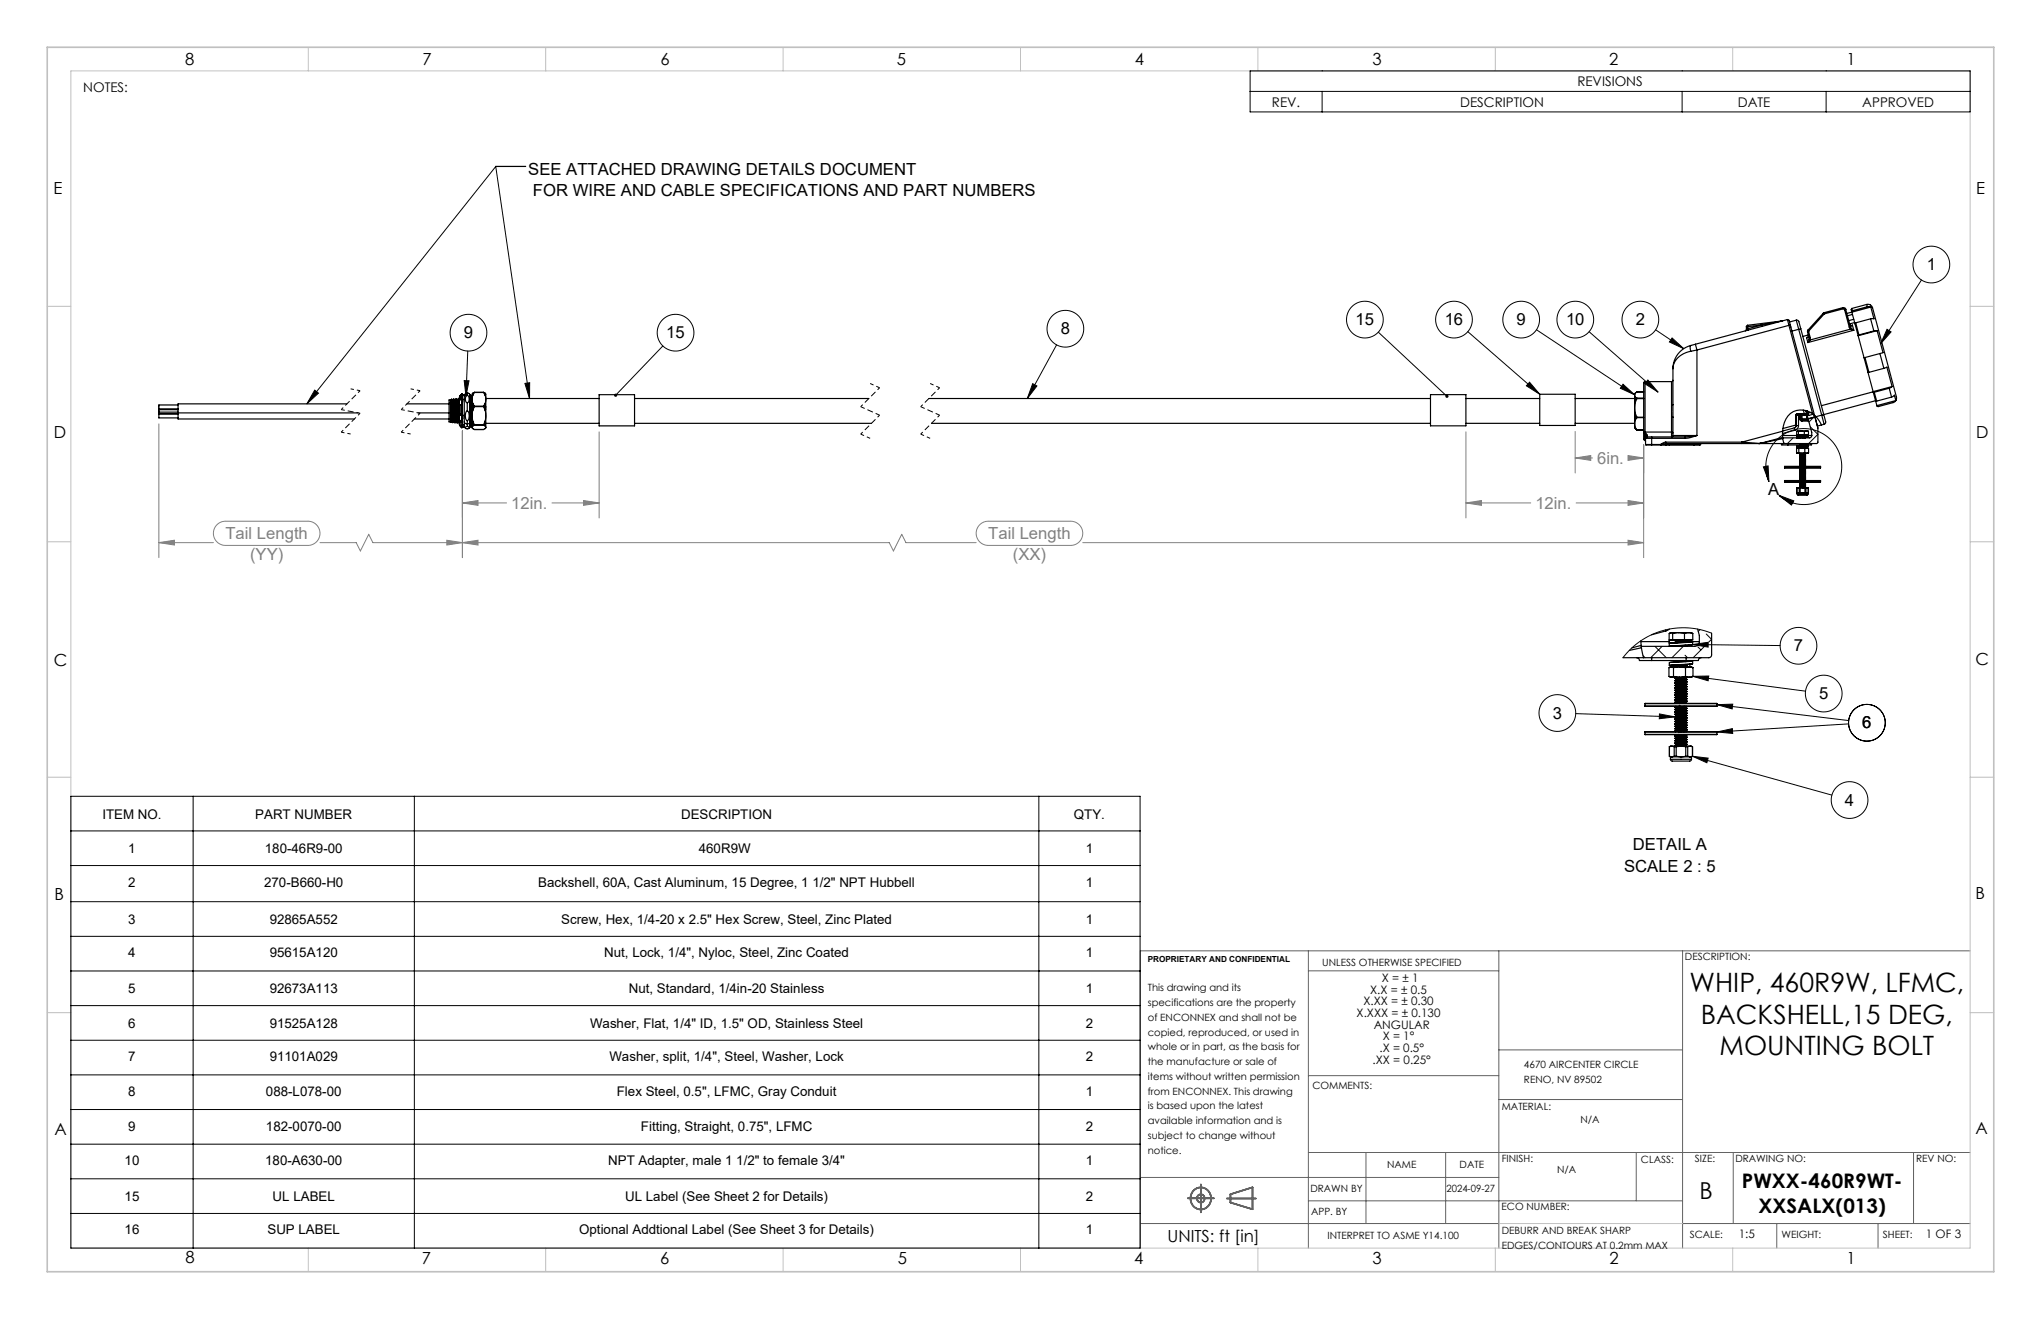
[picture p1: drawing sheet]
<svg xmlns="http://www.w3.org/2000/svg" width="432mm" height="279mm" viewBox="0 0 432 279" stroke-linecap="round" stroke-linejoin="round" font-family="sans-serif">
<defs><g id="words">
<g font-size="5.6">
<text x="357.6" y="209.9">WHIP, 460R9W, LFMC,</text>
<text x="360" y="216.6">BACKSHELL,15 DEG,</text>
<text x="364" y="223.2">MOUNTING BOLT</text>
</g>
<text font-size="4.9" x="359.8" y="253.6">B</text>
<g font-size="4.2">
<text x="368.7" y="251.3">PWXX-460R9WT-</text>
<text x="372.2" y="256.5">XXSALX(013)</text>
</g>
<g font-size="3.5">
<text x="39.2" y="13.8">8</text>
<text x="89.4" y="13.8">7</text>
<text x="139.8" y="13.8">6</text>
<text x="189.8" y="13.8">5</text>
<text x="240.2" y="13.8">4</text>
<text x="290.5" y="13.8">3</text>
<text x="340.6" y="13.8">2</text>
<text x="390.8" y="13.8">1</text>
<text x="11.3" y="41.1">E</text>
<text x="111.8" y="37">SEE ATTACHED DRAWING DETAILS DOCUMENT</text>
<text x="112.8" y="41.5">FOR WIRE AND CABLE SPECIFICATIONS AND PART NUMBERS</text>
<text x="418.3" y="41">E</text>
<text x="407.8" y="57.1">1</text>
<text x="98.2" y="71.5">9</text>
<text x="141" y="71.5">15</text>
<text x="224.5" y="70.7">8</text>
<text x="286.9" y="68.8">15</text>
<text x="305.8" y="68.8">16</text>
<text x="321" y="68.8">9</text>
<text x="331.5" y="68.8">10</text>
<text x="346.2" y="68.8">2</text>
<text x="11.4" y="92.7">D</text>
<text x="418.3" y="92.7">D</text>
<text x="374.2" y="104.6">A</text>
<text x="379.7" y="137.8">7</text>
<text x="11.4" y="140.9">C</text>
<text x="418.1" y="140.8">C</text>
<text x="385" y="147.9">5</text>
<text x="328.7" y="152">3</text>
<text x="394.2" y="154">6</text>
<text x="390.5" y="170.4">4</text>
<text x="345.6" y="179.9">DETAIL A</text>
<text x="343.8" y="184.4">SCALE 2 : 5</text>
<text x="11.5" y="190.4">B</text>
<text x="418.1" y="190.2">B</text>
<text x="418.1" y="239.8">A</text>
<text x="11.5" y="240.1">A</text>
<text x="247.1" y="262.8">UNITS: ft [in]</text>
<text x="39.2" y="267.2">8</text>
<text x="89.3" y="267.4">7</text>
<text x="139.8" y="267.4">6</text>
<text x="190" y="267.4">5</text>
<text x="240" y="267.4">4</text>
<text x="290.5" y="267.4">3</text>
<text x="340.7" y="267.4">2</text>
<text x="390.8" y="267.5">1</text>
</g>
<g font-size="3.5" fill="#808080">
<text x="338" y="98.1">6in.</text>
<text x="108.2" y="107.6">12in.</text>
<text x="325" y="107.6">12in.</text>
<text x="47.7" y="114">Tail Length</text>
<text x="209.2" y="114">Tail Length</text>
<text x="52.9" y="118.5">(YY)</text>
<text x="214.4" y="118.5">(XX)</text>
</g>
<g font-size="2.8">
<text x="17.6" y="19.4">NOTES:</text>
<text x="269.2" y="22.6">REV.</text>
<text x="309.1" y="22.6">DESCRIPTION</text>
<text x="333.9" y="18.2">REVISIONS</text>
<text x="367.8" y="22.6">DATE</text>
<text x="394.2" y="22.6">APPROVED</text>
<text x="21.7" y="173.1">ITEM NO.</text>
<text x="54" y="173.1">PART NUMBER</text>
<text x="144.2" y="173.1">DESCRIPTION</text>
<text x="227.3" y="173.1">QTY.</text>
<text x="27.2" y="180.5">1</text>
<text x="56.1" y="180.5">180-46R9-00</text>
<text x="147.9" y="180.5">460R9W</text>
<text x="229.8" y="180.5">1</text>
<text x="27.2" y="187.7">2</text>
<text x="55.9" y="187.7">270-B660-H0</text>
<text x="113.9" y="187.7">Backshell, 60A, Cast Aluminum, 15 Degree, 1 1/2&quot; NPT Hubbell</text>
<text x="229.8" y="187.7">1</text>
<text x="27.2" y="195.4">3</text>
<text x="57.1" y="195.4">92865A552</text>
<text x="118.8" y="195.4">Screw, Hex, 1/4-20 x 2.5&quot; Hex Screw, Steel, Zinc Plated</text>
<text x="229.8" y="195.4">1</text>
<text x="27.2" y="202.5">4</text>
<text x="57.1" y="202.5">95615A120</text>
<text x="127.9" y="202.5">Nut, Lock, 1/4&quot;, Nyloc, Steel, Zinc Coated</text>
<text x="229.8" y="202.5">1</text>
<text x="27.2" y="210.1">5</text>
<text x="57.1" y="210.1">92673A113</text>
<text x="133.1" y="210.1">Nut, Standard, 1/4in-20 Stainless</text>
<text x="229.8" y="210.1">1</text>
<text x="27.2" y="217.4">6</text>
<text x="57.1" y="217.4">91525A128</text>
<text x="124.9" y="217.4">Washer, Flat, 1/4&quot; ID, 1.5&quot; OD, Stainless Steel</text>
<text x="229.8" y="217.4">2</text>
<text x="27.2" y="224.5">7</text>
<text x="57.1" y="224.5">91101A029</text>
<text x="129" y="224.5">Washer, split, 1/4&quot;, Steel, Washer, Lock</text>
<text x="229.8" y="224.5">2</text>
<text x="27.2" y="231.8">8</text>
<text x="56.3" y="231.8">088-L078-00</text>
<text x="130.6" y="231.8">Flex Steel, 0.5&quot;, LFMC, Gray Conduit</text>
<text x="229.8" y="231.8">1</text>
<text x="27.2" y="239.1">9</text>
<text x="56.3" y="239.1">182-0070-00</text>
<text x="135.7" y="239.1">Fitting, Straight, 0.75&quot;, LFMC</text>
<text x="229.8" y="239.1">2</text>
<text x="26.4" y="246.5">10</text>
<text x="56.1" y="246.5">180-A630-00</text>
<text x="128.7" y="246.5">NPT Adapter, male 1 1/2&quot; to female 3/4&quot;</text>
<text x="229.8" y="246.5">1</text>
<text x="26.4" y="254">15</text>
<text x="57.7" y="254">UL LABEL</text>
<text x="132.3" y="254">UL Label (See Sheet 2 for Details)</text>
<text x="229.8" y="254">2</text>
<text x="26.4" y="261.1">16</text>
<text x="56.6" y="261.1">SUP LABEL</text>
<text x="122.6" y="261.1">Optional Addtional Label (See Sheet 3 for Details)</text>
<text x="229.8" y="261.1">1</text>
</g>
<g font-size="2.5">
<text x="292.5" y="207.7">X = ± 1</text>
<text x="287.1" y="215.1">X.XXX = ± 0.130</text>
<text x="288.6" y="212.6">X.XX = ± 0.30</text>
<text x="290" y="210.2">X.X = ± 0.5</text>
<text x="290.8" y="217.6">ANGULAR</text>
<text x="292.7" y="220.1">X = 1°</text>
<text x="290.5" y="225">.XX = 0.25°</text>
<text x="292" y="222.5">.X = 0.5°</text>
<text x="368" y="261.9">1:5</text>
<text x="407.6" y="261.9">1 OF 3</text>
</g>
<g font-size="2.1">
<text x="356.6" y="203.1">DESCRIPTION:</text>
<text x="242.9" y="209.7">This drawing and its</text>
<text x="279.9" y="204.3">UNLESS OTHERWISE SPECIFIED</text>
<text x="242.9" y="212.8">specifications are the property</text>
<text x="242.9" y="215.9">of ENCONNEX and shall not be</text>
<text x="242.9" y="219.1">copied, reproduced, or used in</text>
<text x="242.9" y="222.2">whole or in part, as the basis for</text>
<text x="242.9" y="225.3">the manufacture or sale of</text>
<text x="322.6" y="226">4670 AIRCENTER CIRCLE</text>
<text x="242.9" y="228.4">items without written permission</text>
<text x="242.9" y="231.5">from ENCONNEX. This drawing</text>
<text x="277.8" y="230.4">COMMENTS:</text>
<text x="322.6" y="229.1">RENO, NV 89502</text>
<text x="242.9" y="234.6">is based upon the latest</text>
<text x="242.9" y="237.8">available information and is</text>
<text x="317.9" y="234.8">MATERIAL:</text>
<text x="334.5" y="237.5">N/A</text>
<text x="242.9" y="240.9">subject to change without</text>
<text x="242.9" y="244">notice.</text>
<text x="317.9" y="245.8">FINISH:</text>
<text x="358.8" y="245.8">SIZE:</text>
<text x="367.3" y="245.8">DRAWING NO:</text>
<text x="405.6" y="245.8">REV NO:</text>
<text x="293.6" y="247.1">NAME</text>
<text x="308.9" y="247.1">DATE</text>
<text x="329.6" y="248.2">N/A</text>
<text x="347.3" y="246.1">CLASS:</text>
<text x="277.3" y="252.2">DRAWN BY</text>
<text x="277.5" y="257.1">APP. BY</text>
<text x="306.2" y="252.2">2024-09-27</text>
<text x="317.8" y="256">ECO NUMBER:</text>
<text x="281" y="262.1">INTERPRET TO ASME Y14.100</text>
<text x="317.9" y="261.1">DEBURR AND BREAK SHARP</text>
<text x="357.6" y="261.9">SCALE:</text>
<text x="377.1" y="261.9">WEIGHT:</text>
<text x="398.5" y="261.9">SHEET:</text>
<text x="317.9" y="264.2">EDGES/CONTOURS AT 0.2mm MAX</text>
</g>
<text font-size="1.8" x="242.9" y="203.6">PROPRIETARY AND CONFIDENTIAL</text>
</g></defs>
<g fill="none" stroke="#606060" stroke-width=".35">
<path d="M251.4 253.5h5.5M252.7 251.8a2.28 2.28 0 0 1 3.4 .5 2.28 2.28 0 0 1-1 3.3 2.29 2.29 0 0 1-2.8-.9 2.29 2.29 0 0 1 .4-2.9zM254.2 250.5v5.9M259.7 253.5h6.1M260.4 252.6l4.7-1.4v4.6l-4.7-1.4z"/>
<circle cx="254.1" cy="253.5" r=".84"/>
</g>
<g fill="none" stroke="#606060" stroke-width=".21">
<path d="M276.9 201.1v62.9M276.9 205.4h40.3M317.2 201.1v62.9M356.1 201.1v62.9M417 201.1h-175.6v62.9M276.9 227.5h40.3M317.2 222.1h38.9M317.2 232.6h38.9M241.4 258.8h75.8M241.4 249.1h75.8M276.9 243.8h140.1M276.9 254h79.2"/>
<path d="M289.1 243.8v15M306 243.8v15M346.3 243.8v10.2M356.1 258.8h60.9M366.9 243.8v15M376.1 258.8v5.2M397.5 258.8v5.2M405 243.8v15"/>
</g>
<g fill="none" stroke="#c0c0c0" stroke-width=".21">
<path d="M15 15h402v249h-402zM65.3 10v5M115.5 10v5M165.7 10v5M216 10v5M266.3 10v5M316.5 10v5M366.8 10v5M10 64.8h5M417 64.8h5M10 114.6h5M417 114.6h5"/>
<path d="M10 164.4h5M417 164.4h5M10 214.2h5M417 214.2h5M317.2 258.8h38.9M65.3 264v5M115.5 264v5M165.7 264v5M216 264v5M266.3 264v5M316.5 264v5M366.8 264v5"/>
</g>
<path d="M10 10h412v259h-412z" fill="none" stroke="#c0c0c0" stroke-width=".35"/>
<g fill="none" stroke="#000" stroke-width=".21">
<path d="M264.6 15h152.4v8.7h-152.4zM264.6 19.3h152.4M279.8 19.3v4.4M356 19.3v4.4M386.5 19.3v4.4M111.3 35.2h-6.4l-39.9 50.2M111.3 35.2h-6.4l7.2 49.1M406.7 59.2l-8.6 13.5M99 74.3l-.4 9.5M140.3 73.2l-10 10.4M223.6 72.9l-6.2 11.4M291.7 70.3l14.6 13.5"/>
<path d="M310.7 70.2l15.2 13.2M325.2 69.8l20.8 13.7M336.4 70.2l14.5 12.7M350.4 69.8l6 3.9M353.9 71.5l2.5 2.2-3-1.4zM399.4 69.7l.9 .5-2.2 2.5zM66.6 82.5l.8 .7-2.4 2.2zM98.3 80.5h1l-.7 3.3zM111.1 81.1l1-.1v3.3zM218.6 81.2l.9 .4-2.1 2.7zM323.7 80.8l2.2 2.6-2.8-1.8zM343.5 81.3l2.5 2.2-3-1.4z"/>
<path d="M348.8 80.4l2.1 2.5-2.8-1.8zM373.2 98.8l1-.3 .2 3.4zM377.5 93.6l.2 .2M379.5 92.6l-1.2 1.2M383.2 90.3l1.6 1.6-2 1.9M383.8 88.3l-.9 1M384.2 88h-.1M374.4 101.9a8 8 0 0 1 7.1-11.2 8 8 0 0 1 7.9 10.7 8 8 0 0 1-12.9 3.4M376.5 104.8l3.2 1.1-.5 .9zM347.8 138.7l.4 .4M350.3 136.7l2.4 2.4M351.8 136.7l-2.4 2.4"/>
<path d="M356.3 136.7l-2.4 2.4M356.7 138.6l.5 .5M358.2 136.3l3.4-.4-.1 1zM358.2 136.3l18.6 .3M359.4 136.8l.6 .7M359.8 133.2l-.3 .4M360.7 136.8l-2.3 2.3M361.1 134.1l1.2 1.1M362.3 133.9l-2.5-.7-2.6-.4-2.6 .1-2.6 .5-2.4 .9-2.3 1.2-2 1.7-1.8 1.9M362.3 135.2l-.6 .6M333.5 150.9l21 .7M351.2 151l3.3 .6-3.3 .4z"/>
<path d="M358.2 160l3.3 .4-.2 .9zM358.2 160l29.5 8.2M358.3 143.1l3.4-.1-.2 1zM358.3 143.1l23.9 3.1M363.4 149.1l3.4-.2-.2 1.1zM363.4 154.8l3.3-.7v1zM363.4 149.1l27.9 3.3M391.3 153.1l-27.9 1.7M15 168.4h226.3v95.6h-226.3zM15 175.8h226.3M40.9 168.4v95.6M87.7 168.4v95.6"/>
<path d="M219.9 168.4v95.6M15 183.1h226.3M15 190.7h226.3M15 198.1h226.3M15 205.4h226.3M15 212.7h226.3M15 220h226.3M15 227.4h226.3M15 234.7h226.3M15 242h226.3M15 249.3h226.3M15 256.7h226.3"/>
<circle cx="408.8" cy="56" r="3.9"/>
<circle cx="99.2" cy="70.4" r="3.9"/>
<circle cx="143" cy="70.4" r="3.9"/>
<circle cx="225.5" cy="69.5" r="3.9"/>
<circle cx="288.9" cy="67.6" r="3.9"/>
<circle cx="307.8" cy="67.6" r="3.9"/>
<circle cx="322" cy="67.6" r="3.9"/>
<circle cx="333.4" cy="67.6" r="3.9"/>
<circle cx="347.2" cy="67.6" r="3.9"/>
<circle cx="380.7" cy="136.6" r="3.9"/>
<circle cx="329.6" cy="150.8" r="3.9"/>
<circle cx="386" cy="146.7" r="3.9"/>
<circle cx="395.2" cy="152.9" r="3.9"/>
<circle cx="391.5" cy="169.2" r="3.9"/>
</g>
<g fill="none" stroke="#000" stroke-width=".25">
<path d="M354.1 78v7.6M357.9 74.3a4.2 4.2 0 0 0-3.8 3.7M357.9 73.1l-.2 .4 .2 .8M357.9 73.1a5.1 5.1 0 0 0-3.8 4.9M358.8 72.8l-.9 .3M358.8 72.8l.4 1.2M359.2 74l-1.3 .3M359.2 74v18.1M369.6 69.7l-.2 .3M369.6 69.1h.3M369.6 69.1v.6M369.9 68.8v.3"/>
<path d="M369.9 68.8l-.3 .3M369.9 69.5l-.3 .2M369.9 69.5l.1 .3M369.9 69.1v.4M373 68.7l.1 .3M373 68.7l-3.1 .8M373 68.7l-3.1 .4M377.3 67.9l-4.3 .8M377.3 67.9h.1M377.3 67.9l-7.4 .9M378.3 67.6l.4 1.2M378.3 67.6l.4 .2 .2 .9"/>
<path d="M378.3 67.6l-19.5 5.2M378.7 68.8l5 18.7M378.7 68.8l-19.5 5.2M378.9 68.7l-.2 .1M378.9 68.7l.4 1.3M379.3 70l5.5 20.5v3.1l-.3 .2h-12.2M380.2 67.7l.5 2M380.2 67.7l.5 .3 .5 1.5M380.2 67.7l-1.4 .4M380.7 69.7l-1.4 .3M380.7 69.7l4.9 18.1M381.2 69.5l-.5 .2"/>
<path d="M381.2 69.5l4.8 18.2M382.4 71.4l.3 1.1M382.6 70.3l.3 1.2M382.7 69.8l.2 .2M382.7 69.8l-.1 .5M382.7 70.9l-1.1 .3M382.8 71.3l-.4 .1M382.8 71.1l-.1 .3h-.3M382.8 71.1l-.1 .2-.3 .1M382.8 70.2l-.2 .1M382.8 70.2l.4 1.2M382.9 70l-.1 .2"/>
<path d="M382.9 71.5v.3M382.9 71.8l-.2 .7M382.9 71.8l.3 .1M383.2 71.4v.5M383.2 71.4l-.3 .1M383.2 71.9l-.5 .6M385.9 66.3l.2 .1M385.9 66.3l-3.2 3.5M386.1 66.4l-3.2 3.6M386.1 66.1l-.2 .2M386.1 66.1l.1 .3M386.2 66.4h-.1"/>
<path d="M390.1 65.1v.2M390.1 65.1l.5 .2 .1 .1-.3 .1M390.1 65.1l-4 1M390.1 65.3l.3 .2M390.1 65.3l-3.9 1.1M390.4 65.5l1 3.7M390.6 65.3l1.1 3.8M391.4 69.2l.3 .4M391.6 68.7l.1 .2 .4-.1-.3 .1zM391.7 69.1l.1 .4M391.7 69.1l-.3 .1M391.7 69.6l.7 .3"/>
<path d="M391.7 69.6l-8.5 2.3M391.8 69.5l.6 .4M391.8 69.5l-.1 .1M391.9 66l.7 2.5M392 65.2l.1 .5M392 65.2l-.2 .3 .1 .5M392.1 68.8l.3 1.1M392.1 68.8l-.4 .1M392.1 65.7l-.2 .3M392.1 66.5l-1.1 .3M392.4 69.9l-9.7 2.6M392.4 67.5l-1.1 .3"/>
<path d="M392.6 68.2l-1.1 .3M392.6 68.5l.7 2.5M392.8 68.3l.7 2.5M392.8 68.3l-.2 .2M393.3 71h.1M393.3 71l1.3 4.7M393.5 70.8l-.2 .2M394.6 75.7l.8 3.1M394.7 75.6l.9 3.2M395.1 64.4a1.15 1.15 0 0 1 1.4 1.2l4.9 18.3-.1 .8M395.1 64.4l.1 .5M395.1 64.4l-3.1 .8"/>
<path d="M395.2 64.9l.8 .1M395.2 64.9l-3.1 .8M395.4 78.7l1.1 4.1M395.4 78.8h.2M395.9 67.4l.7 2.6M395.9 67.4l-3.1 .9M396 65l.6 2.4h-.7M396 65l-5.1 1.3M396.6 70l-3.1 .8M397.3 69.9l1.3 4.7-.7 .2M397.3 69.9l-.7 .1M397.3 69.9l-4 1.1"/>
<path d="M397.9 74.8l.8 3.1M397.9 74.8l-3.3 .9M398.7 77.9l.7-.2 1.1 4.1M398.7 77.9l-3.1 .9M33.6 87.2v.3h4.1M33.6 87.2h4.1M37.7 86.7h-4.1v.5M37.7 88.4v.2h37.3M37.7 87.3v1.1M37.7 87.6h-4.1v.8h4.1M37.7 85.7h-4.1v.8h4.1M37.7 87.3h38.1"/>
<path d="M73.4 85.4h-35.7v1.9M86.1 85.4h8.9M87.7 88.6h7.3M88.5 87.3h6.5M95 85.3v3.9h.3v-3.9M95 85.3v-.7h.3v.7M95 85.3h.3M95.3 89.2l.2 .1M95.4 84.6l-.1 .1M95.4 84.6v.7M95.4 84.6l.2 4.6M95.4 85.3l.1 4"/>
<path d="M95.4 85.3l-.1 .1M95.5 89.3h.1M95.5 89.3l.2-.1 .1 .2M95.5 84.6h-.1M95.5 84.7l.2 4.5M95.6 84.5l-.1 .1M95.6 84.5l.1 4.2M95.6 84.5h.1M95.6 84.5l.2 4.2M95.7 88.7l.1 .7M95.7 88.7h.1M95.7 84.6l.2 4.6"/>
<path d="M95.8 89.4h.1M95.8 88.7v.7M95.9 84.6l.1 4.6M95.9 89.2h.1M95.9 89.2l-.1 .2M95.9 84.5l-.2 .1-.1-.1M95.9 84.5l.2 4.2M96 84.4h-.1M96 84.5l.1 4.2M96 84.4l.2 .2M96 89.2l.1 .2M96.1 88.7v.7"/>
<path d="M96.1 88.7h.1M96.1 84.6l.2 4.4 .1 .2M96.1 89.4h.1M96.1 88.7l.1 .7M96.2 84.6l.2 4.6M96.3 89.2l-.1 .2M96.3 84.4l-.1 .2M96.3 84.4l.1 4.3M96.4 84.4h-.1M96.4 84.4l.1 4.3M96.4 84.4l.1 .2M96.4 89.2l.1 .2"/>
<path d="M96.4 88.7l.1 .7M96.4 88.7h.1M96.5 84.6l.1 4.6M96.5 89.4h.1M96.5 88.7v.7M96.6 84.6l.3 4.8M96.6 84.6h-.1M96.6 89.2h.2M96.6 89.2l-.1 .2M96.7 84.4l-.1 .2M96.7 84.4l.1 4.3M96.7 84.4h.1"/>
<path d="M96.8 88.7l.1 .7M96.8 88.7h.1M96.8 84.6l-.1-.2 .2 4.3M96.8 84.6l.2 4.6M96.9 89.4h.1M96.9 88.7v.7M96.9 84.6h-.1M96.9 84.6l.2 4.6M97 84.4l-.1 .2M97 84.4l.2 4.3M97.1 84.4h-.1M97.1 84.4l.1 4.3"/>
<path d="M97.1 84.4l.1 .2M97.2 84.7v4.9l.1 .4 .4 .5M97.2 88.7v.7l-.1-.1-.2 .1M97.2 88.7h.1M97.2 88.7v.4M97.4 84l-.2 .7M97.4 84v.5M97.4 84.5h.1M97.4 85.8v1.8M97.4 87.6l.1 .1M97.4 89h.3M97.4 89v1"/>
<path d="M97.4 90l.1 .1M97.4 85.8h.4M97.4 83.7v.3M97.4 83.7h.4M97.5 84.5h.1M97.5 85.6l-.1 .2M97.5 87.7l.2 .2M97.5 83.6l-.1 .1M97.5 90.1l.1 .1M97.5 87.7l.4 .1M97.5 83.6h.3M97.5 89h-.1"/>
<path d="M97.6 83.5l-.1 .1M97.6 83.5h.2M97.6 90.2l.1 .2M97.7 84.4l.3 .1M97.7 83.4h.2l-.1 .1M97.7 83.4l-.4 .6-.1 .7M97.7 83.4h.1M97.7 85.5l-.2 .1M97.7 83.4l-.1 .1M97.7 85.5h.1M97.7 84.5h-.2M97.7 84.5v1"/>
<path d="M97.7 90.4v.1M97.7 84.5h.3M97.7 87.9v.6M97.7 88.5v.5M97.7 89.3h.1M97.8 90h.1M97.8 89v1M97.8 87.6h.1M97.8 85.8v1.8M97.8 83.7v.7M97.8 87.6h-.4M97.8 90h-.4"/>
<path d="M97.8 87.6l.1 .2M97.8 90l.1 .1M97.8 89.3h.1M97.8 84.4h.1M97.8 83.6v.1M97.8 85.6v.2M97.8 85.6h-.3M97.8 83.5v.1M97.8 85.6l.1 1.4M97.8 89l-.3 .2 .3 .1M97.8 89h-.1M97.8 89h.1"/>
<path d="M97.8 85.5v.1M97.9 85.2v2.5zM97.9 90.1v.1M97.9 90.1h-.4M97.9 89.3h-.1M97.9 88.8v.7M97.9 89.4h-.1M97.9 83.7l-.1 .1M97.9 84.4v-.8h.4v6.3M97.9 88.8v1.1M97.9 89.9v.2M97.9 89.9h.4"/>
<path d="M97.9 90.2l.1 .1M97.9 90.2h-.3M97.9 87.8l.1 .1M97.9 88.5h-.2M97.9 88.5l-.1 .5M97.9 83.4v.2M98 84.5l-.2 1M98 90.3l-.3 .2M98 90.3l-.3 .1M98 87.9h-.3M98 87.9l-.1 .6M98.3 90.1l.1 .3 .3 .3"/>
<path d="M98.3 89.9v.4h-.4M98.3 89.2l.2 .3 .4 .2M98.6 90.3l.2-.1a.33 .33 0 0 1 .4 0 .33 .33 0 0 1 0 .5 .33 .33 0 0 1-.4 0l-.2-.1zM98.9 83.1l-.5 .2-.1 .5M98.9 83.1l.5 .3M98.9 83.1v.5M98.9 83.6v.1a.97 .97 0 0 0 0 1.5M98.9 85.2v1.7M98.9 86.9a1.43 1.43 0 0 0-.1 2.1h.1M98.9 89v.7M98.9 86.9a1.43 1.43 0 0 1 .1 2.1h-.1M98.9 83.6v.1a.97 .97 0 0 1 0 1.5"/>
<path d="M98.9 89.7v.5M99.4 90.4l-.3 .3M99.4 84.5v5M99.4 89.5l-.5 .2M99.4 83.4v1.1M99.4 89.5v.9M99.4 83.4l.2 .2M99.4 84.5l.2 .1M99.6 83.6l.1 .1M99.6 84.6v4.7M99.6 89.3v.9M99.6 83.6v1"/>
<path d="M99.6 90.2l-.2 .2M99.7 84.7h.1M99.7 84.7v4.6M99.7 84.8h.1M99.7 83.7l.3 .1M99.7 90.2h-.1M99.7 83.7v1M99.7 89.3v.9M99.7 90.2h.1M99.7 84.7h.2M99.7 89.3h-.1M99.7 84.8l.1 5.2"/>
<path d="M99.8 84.8l.1 5.2M99.8 90h.1M99.8 90l-.1 .2M99.9 83.7v2.5M99.9 84.7v4.6M99.9 84.7l-.1 .1M99.9 86.1l.1 4.5M99.9 89.3l.1 .8-.1-.1M99.9 89.3h.1M100 83.8h.1M100.1 83.2l-.2 .2v2.7M100.1 86.7l-.2 1.2 .2 1.2"/>
<path d="M100.1 86l-.2 .1M100.1 86v.7M100.1 89.1v1M100.1 90.1l-.1 .4 .4 .4M100.1 85.4v.6M100.1 83.6l-.2 .9 .2 .9M100.1 83.2v.4M100.1 89.1l.3 .7M100.1 85.4l.3 .5M100.4 85.9v.1M100.4 89.8v.1M100.4 83l-.3 .2"/>
<path d="M100.4 90.9h2M100.4 89.8h2M100.4 86l-.3 .7M100.4 86h2M100.4 85.9h2M100.4 83l-.3 .6M100.4 83h2M100.4 89.9l-.3 .2M100.4 89.9h2M100.4 90.9h.1M100.4 83h1.9M100.4 86h.1"/>
<path d="M100.4 86h-.3M102.4 85.9v.1M102.4 89.8v.1M102.4 83h.1M102.4 86l.3 .7M102.4 83l.3 .6M102.4 89.9l.3 .2M102.4 83l.3 .2M102.4 90.9h-.1M102.7 83.2l.1 .2v2.7M102.7 86.7l.1 1.2-.1 1.2M102.7 90.1l.1 .4-.4 .4"/>
<path d="M102.7 89.1v1M102.7 86v.7M102.7 86l.1 .1M102.7 85.4v.6M102.7 83.6l.1 .9-.1 .9M102.7 83.2v.4M102.7 89.1l-.3 .7M102.7 85.4l-.3 .5M102.8 86.4v.2M102.8 86.1v4.5M102.8 84.3h24M102.8 89.5h24"/>
<path d="M126.8 83.5h7.5v6.6h-7.5zM134.3 84.3h49.6M134.3 89.5h50.2M196.6 84.3h106.2M197.2 89.5h105.6M302.8 83.5h7.5v6.6h-7.5zM310.3 84.3h15.6M310.3 89.5h15.6M325.9 83.4h7.5v6.6h-7.5zM333.4 84.3h12.6M333.4 89.5h12.6M346 84.6v5.9l.2 .2"/>
<path d="M346 83.3v1.3M346 84.2h.1M346.1 85.1l-.1 1.2 .1 1.2M346.1 87.5v1.3M346.1 88.8l-.1 .8 .1 .8M346.1 84.5l-.1 .1M346.1 84.5v.6M346.1 84v.5M346.1 83.2l-.1 .4 .1 .4M346.1 90.4v.3M346.1 83.2h.1M346.1 87.5l.4 .7"/>
<path d="M346.1 90.4l.4 .5M346.1 84l.4 .2M346.2 90.7l.3 .2M346.5 88.2v.1M346.5 84.2v.1M346.5 90.9h.1M346.5 84.3h1.4M346.5 84.3l-.4 .8M346.5 88.3l-.4 .5M346.5 82.9l-.4 .3M346.5 88.2h1.4M346.5 88.3h1.4"/>
<path d="M346.5 90.9h1.4M346.5 84.2h1.4M346.5 82.9h1.4M346.5 91h1.4M346.5 84.3h.1M347.9 91.4v1.5l.2 .2M347.9 91.2l.3 .2M347.9 91.4l.3 .1M347.9 91.2v.2M347.9 91.4l.2 .2M347.9 82.9h-1.4M348.1 93.1l.2 .3"/>
<path d="M348.1 91.6l.2 .5M348.1 91.6v1.5M348.2 80.7l-.3 .3v10.2M348.2 91.5l.4 .5M348.2 91.4v.1M348.2 91.5l-.1 .1M348.2 80.7v10.7M348.2 80.7h5.6M348.2 91.4h5.6M348.3 92.7h1.3M348.3 94h1.3M348.3 94l1.3 .1"/>
<path d="M348.3 92.1v.6M348.3 92.7v1.3M348.6 92.4l-.3 .3M348.6 92.4h1M348.6 92l-.3 .1M348.6 92v.4M349.6 92.4v.3M349.6 94v.1M349.6 94.1h2M349.6 92.7v1.3M349.6 94h1.9M349.6 92.7h7.1"/>
<path d="M349.6 92.4h7.1M351.5 94v.1M351.5 94h.1M351.6 94.1h.9M351.6 94h1M351.6 94v.1M352.5 94.1h.8M352.6 93.8l-1 .2M352.6 93.5v.3M352.6 93.5l-1.1 .5M352.6 93.5h16.1M352.6 93.8h16.1"/>
<path d="M352.6 94l-.1 .1M352.6 94h.7M352.9 93.8l-.3 .2M353.3 93.8v.2M353.3 94v.1M353.3 94.1h5.3M353.3 94h5.3M353.8 91.4v1l.3-.3M353.8 88.2h.3M353.8 85.7v2.5M353.8 91.4l.3 .2M353.8 88.2v3.2"/>
<path d="M353.8 80.7v5M354.1 80.4l-.3 .3M354.1 92.1h5.1M354.1 85.6v2.6M354.1 85.6l-.3 .1M354.1 88.2v3.9M356.7 92.4v.3M358.6 93.8v.2M358.6 94h1.3M358.6 94v.1M359.2 92.1l-2.5 .3M359.2 92.1l-2.5 .6"/>
<path d="M359.9 94l-1.3 .1M360.2 93.8l-.3 .2M368.7 93.5l3.7 .3M368.7 93.5v.3M368.7 93.8h3.6M372.4 93.8h-.1M372.6 93.8h-.2M372.6 93.8h-.3M372.6 93.8h.1M372.7 93.8h-.4M376.8 93.8l.3 .3h1.3M377.3 92.1h3"/>
<path d="M377.3 91.2v1.3M377.3 91.2l-8.6 2.3M377.3 92.5v.3M377.3 92.5l-4.7 1.3M377.3 92.8l-4.6 1M377.3 92.8l.3 1M377.7 98.9l3.7 .1M377.7 98.7h7.6M377.7 98.9h3.7M377.7 98.7v.2M378.4 93.8v.3M378.4 94.1h3.7"/>
<path d="M379.8 90.5l.1 .5M379.8 90.5l-2.5 .7M379.9 91l-2.6 .7M380.1 89.9v.1M380.1 89.9h.1M380.1 87.9h.1M380.1 87.9v2M380.1 89.9l-2.7 .7M380.1 90l-.3 .5M380.2 87.9h.5M380.2 90l-.4 .5M380.2 90h.5"/>
<path d="M380.2 90h-.1M380.2 87.9v2.1M380.3 92.3h.1M380.3 94.3v.3M380.3 92.6h.1M380.3 92h.1M380.3 92.3h.2M380.3 92h.2M380.3 95.8l.2 .1M380.4 87.6h.3M380.4 87.6l-.2 .3M380.4 87.5l-.3 .4"/>
<path d="M380.4 87.5v.1M380.4 87.5h1.5M380.5 91.2h.8M380.5 91.2l-.2 .1v1M380.5 91.2h-.1M380.5 91.2l.2 .1M380.5 91.9v.1M380.5 95.9h.9M380.5 94.8l.2 .1M380.5 94.8h.9M380.5 94.8h-.2M380.5 94.8l-.2 .1v.9l.2 .1"/>
<path d="M380.7 91.3v.6M380.7 90a1 1 0 0 1-.8 1M380.7 87.6v.3M380.7 87.9v2.1M380.7 87.9h.2M380.7 87.6h.2M380.7 95.8l.7 .1M380.7 95.8l-.2 .1M380.7 94.9v.9M380.9 94.7h.1M380.9 94.2h.1M380.9 96h.1"/>
<path d="M380.9 96.2v.1M380.9 96.5h.1M380.9 96.7v.1M380.9 97h.1M380.9 97.3h.1M380.9 97.5h.1M380.9 97.8h.1M380.9 98h.1M380.9 98.3h.1M380.9 98.5v.1M380.9 99v.1M380.9 99.3h.1"/>
<path d="M380.9 99.5v.1M380.9 99.8h.1M380.9 99.8l.2 .1M380.9 99.6l.2 .1M380.9 99.3l.2 .1M380.9 99.1l.2 .1M380.9 98.6l.2 .1M380.9 98.3l.2 .1M380.9 98.1h.2M380.9 97.8l.2 .1M380.9 97.5l.2 .1M380.9 97.3l.2 .1"/>
<path d="M380.9 97l.2 .1M380.9 96.8l.2 .1M380.9 96.5l.2 .1M380.9 96.3l.2 .1M380.9 96l.2 .1M380.9 94.7l.1 .1M380.9 94.2l.1 .1M380.9 88.6l.2 .3 .3 .2M380.9 87.6v.3M380.9 87.9h.3M380.9 88.6h.3M380.9 87.6l.3 .3"/>
<path d="M380.9 87.6h.5M380.9 87.9v.7M380.9 92.6h-.6M380.9 92.6h.1M380.9 92v.3M381 92.1h-.1M381 99h-.1M381 92.6h.1M381 94.6l-.1 .1M381 94.1l-.1 .1M381.1 99.7l-.2 .1M381.1 99.4l-.2 .1"/>
<path d="M381.1 99.2l-.2 .1M381.1 98.4l-.2 .1M381.1 98.2l-.2 .1M381.1 97.9l-.2 .1M381.1 97.2h-.2M381.1 96.9l-.2 .1M381.1 96.6l-.2 .1M381.1 95.9l-.2 .1M381.2 88.6l.2 .2M381.2 87.9h.2M381.2 88.6h.2M381.2 87.9v.7"/>
<path d="M381.3 91.2l.6 .1M381.3 91.2h1M381.3 91.2l-.6 .1M381.4 98.9h3.9M381.4 99h3.9M381.4 95.9h1M381.4 94.8l.6 .1M381.4 94.8h1M381.4 94.8l-.7 .1M381.4 88.8v.3M381.4 88.6v.2M381.4 87.6v.3"/>
<path d="M381.4 87.9h1M381.4 87.6h.9M381.4 88.8h1.3M381.4 87.9v.7M381.4 88.6h1M381.5 99h-.6M381.7 86.7l.2 .8M381.8 94.1l-.9 .1M381.9 87.5h.5l-.1 .1M381.9 87.5v.1M381.9 91.3v.6M381.9 95.9l-1 .1"/>
<path d="M382 99l-1.1 .1M382 99.8l-.9 .1M382 99l-.9 .2M382 98.5l-.9 .2M382 97.8l-.9 .1M382 97.5l-.9 .1M382 97.3l-.9 .1M382 96.5l-.9 .1M382 96.2l-.9 .2M382 96l-.9 .1M382 94.7l-.5 .1M382 99.8l-1.1 .2"/>
<path d="M382 97.5l-1.1 .3M382 97.3l-1.1 .2M382 96.3l-1.1 .2M382 96l-1.1 .2M382 99.1l-.9 .1M382 98.6l-.8 .1M382 94.7l-.2 .1M382 99.8l.2 .1M382 99.1l.2 .1M382 98.6h.2M382 97.8l.2 .1M382 97.5l.2 .1"/>
<path d="M382 97.3l.2 .1M382 96.5l.2 .1M382 96.3l.2 .1M382 96l.2 .1M382 94.7l.1 .1M382 95.8l-.6 .1M382 95.8l.4 .1M382 94.9v.9M382 92.5l-1.1 .1M382.1 94.2l-1.8 .1M382.1 92.2l-1.8 .1M382.1 93.8v.3"/>
<path d="M382.1 94.2h.1h-.2M382.1 92.1l-1.1 .1M382.1 99h-.1M382.1 92.1l.1 .1M382.1 92.1v.1M382.1 94.8h.4M382.1 92.1l-.1 .1M382.1 92.1h.7M382.1 92l-1.1 .1M382.2 92.6h-.3M382.2 94.6l-1.3 .1M382.2 95.9l-1.3 .1"/>
<path d="M382.2 96.1l-1.3 .2M382.2 96.4l-1.3 .1M382.2 96.7l-1.3 .1M382.2 96.9l-1.3 .1M382.2 97.2l-1.3 .1M382.2 97.4l-1.3 .1M382.2 97.7l-1.3 .1M382.2 97.9l-1.3 .1M382.2 98.2l-1.3 .1M382.2 98.4l-1.3 .2M382.2 99.2l-1.3 .1M382.2 99.4l-1.3 .2"/>
<path d="M382.2 99.7l-1.3 .1M382.2 100l-1.3 .1M382.2 92l-1.3 .2 1.3-.1M382.2 99.9l-1.3 .1M382.2 99.4l-1.3 .1M382.2 98.4l-1.3 .1M382.2 98.1l-1.3 .2M382.2 97.6l-1.3 .2M382.2 97.1l-1.3 .2M382.2 96.6l-1.3 .1M382.2 96.1l-1.3 .1M382.2 100l-.2 .1"/>
<path d="M382.2 99.7l-.2 .1M382.2 99.4l-1.1 .3M382.2 99.2l-1.1 .2M382.2 98.4l-.2 .1M382.2 98.2l-1.1 .2M382.2 97.9l-1.1 .2M382.2 97.7l-.2 .1M382.2 97.4l-.2 .1M382.2 97.2l-.2 .1M382.2 96.9l-1.1 .2M382.2 96.7l-1.1 .2M382.2 96.4l-.2 .1"/>
<path d="M382.2 96.1l-.2 .1M382.2 95.9l-.2 .1M382.2 94.6l-.2 .1M382.2 92.6h-.1M382.2 92.1h-.1M382.2 99.7h-1.1M382.2 99.4h-1.1M382.2 98.4h-1.1M382.2 98.1l-1.1 .1M382.2 97.1l-1.1 .1M382.2 96.9h-1.1M382.2 92.6h-.7"/>
<path d="M382.2 95.9h.1M382.2 92v.1M382.2 94.6h.1M382.2 96.1h.1M382.2 96.4h.1M382.2 96.6v.1M382.2 96.9h.1M382.2 97.1v.1M382.2 97.4h.1M382.2 97.6v.1M382.2 97.9h.1M382.2 98.1v.1"/>
<path d="M382.2 98.4h.1M382.2 98.7h.1M382.2 99.2h.1M382.2 99.4h.1M382.2 99.7h.1M382.2 99.9v.1M382.2 92h-.1M382.2 94.2h-1.3M382.2 86.9l.1 .1M382.3 87v.2M382.3 87.6l.1 .3M382.3 87.2l.4 1.4"/>
<path d="M382.3 91.2l-.4 .1M382.3 91.2l.5 .1M382.4 94.8l.4 .1M382.4 94.8h.3M382.4 94.8l-.4 .1M382.4 87.9l.1 .1M382.4 87.5v1.1M382.4 94.8h.1M382.4 88.6l.1 .2M382.5 94.5v.3M382.5 86.9l-.2 .1M382.6 86.9l.1 .5"/>
<path d="M382.6 91.9l-2.1 .1M382.6 87.1l-.3 .1M382.7 87.4l.1 .5 1-.3M382.7 92.1h.8M382.7 88.6h.1M382.7 88.6v.5h-1.3M382.7 88.6l.8 2.9v.6M382.7 94.9h.1M382.7 94.5l-2.4 .1 1.7-.1M382.7 94.2h-.6M382.7 92.4l-2.4 .2M382.8 94.2h-.7"/>
<path d="M382.8 92.1l-.7 .1M382.8 92.1h.1M382.8 92.1l-.1 .4-2.4 .1M382.8 92.1l-2.4 .2-.1 .3M382.8 94.2l-.1 .3-2.4 .1M382.8 91.3v.6h-2.5M382.8 95.8l-.4 .1M382.8 94.9v.9M383.2 87.2l-.5 .2M383.5 92.1l-.2 .4-.3 .1h-5.7M383.7 87.5l.7 .6M383.7 87.5a3.8 3.8 0 0 0-6.3 2.7l-.1 1"/>
<path d="M383.7 93.8l-.3 .3h-1.3M383.9 87.7l.2 .5M384.1 88.2v.1M384.1 88.2h.1M384.1 88.2l-1.4 .4M384.1 88.3h.1M384.1 88.3l-1.4 .3M384.4 88.1l1.1 1.8M385.3 99h.1M385.3 98.7v.2M385.6 87.8l.5 1.9M385.6 87.8l-1.2 .3"/>
<path d="M386 87.7l-.4 .1M386 87.7l.4 1.6-.3 .4M386.1 89.7l-1.4 .4M396.5 82.8v.1M396.5 82.9l-11 2.9M396.5 82.9l.5 1.8M396.5 82.9l.2 .1M396.7 83l.5 1.8M397 84.7l.3 1.1M397 84.7l.2 .1M397 84.8l-11 2.9M399.9 82.1l.5 1.9"/>
<path d="M399.9 82.1l-3.2 .9M400.4 84l.6-.4 .3 1.1M400.4 84l-3.2 .8M400.5 81.8l-.6 .3M400.5 81.8l-4 1M401.3 84.7l-.6 .5-3.2 .8-.2-.2M401.3 84.7l-4 1.1M377.7 101.7h7.6M377.7 101.9h7.6M377.7 101.7v.2M380.3 103.2h2.5M380.3 104.2h.1"/>
<path d="M380.3 103.2v1M380.3 104.2l.1 .1M380.3 103.2h.1M380.3 103.2h.5M380.3 104.2l.3 .1M380.4 104.6l.2 .2h1.9l.1-.2M380.4 104.3h.2M380.4 104.6h2.2M380.4 104.3v.3M380.6 104.3h.9M380.8 104.2l-.2 .1M380.8 104.2h.2"/>
<path d="M380.8 103.2h.2M380.8 103.2v1M380.9 100v.1M380.9 100.3h.1M380.9 100.6h.1M380.9 100.8h.1M380.9 101.1h.1M380.9 101.3h.1M380.9 101.6h.1M380.9 102.1h.1M380.9 102.3v.1M380.9 102.6h.1"/>
<path d="M380.9 102.8v.1M380.9 103.1h.1M380.9 102.9l.2 .1M380.9 102.6l.2 .1M380.9 102.4l.2 .1M380.9 102.1l.2 .1M380.9 101.4l.2 .1M380.9 101.1l.2 .1M380.9 100.8l.2 .1M380.9 100.6l.2 .1M380.9 100.3l.2 .1M380.9 100.1l.2 .1"/>
<path d="M380.9 103.1l.1 .1M381 104.2l.5 .1M381 103.2h1M381 103.2v1M381.1 103l-.2 .1M381.1 102.2l-.2 .1M381.1 101l-.2 .1M381.1 100.7l-.2 .1M381.1 100.5l-.2 .1M381.1 102l-.2 .1M381.5 104.3h1M381.8 103.2h.3"/>
<path d="M382 102.8l-.9 .2M382 102.6l-.9 .1M382 102.3l-.9 .2M382 101.6h-.6M382 101.3l-.9 .1M382 101.1l-.9 .1M382 100.3l-.9 .1M382 100.1l-.9 .1M382 102.6l-1.1 .2M382 102.4l-1.1 .2M382 101.3l-1.1 .3M382 101.1l-1.1 .2"/>
<path d="M382 100.1l-1.1 .2M382 102.9l-.9 .1M382 101.6h-.2M382 100.3l-.9 .2M382 102.9l.2 .1M382 102.6l.2 .1M382 102.4l.2 .1M382 101.3l.2 .1M382 101.1l.2 .1M382 100.3l.2 .1M382 100.1l.2 .1M382 101.6h.1"/>
<path d="M382 103.2h.2M382 104.2l-.5 .1M382 104.2h.2M382 103.2v1M382.2 102l-1.3 .1M382.2 100.2l-1.3 .1M382.2 100.5l-1.3 .1M382.2 100.7l-1.3 .1M382.2 101l-1.3 .1M382.2 101.2l-1.3 .1M382.2 101.5l-1.3 .1M382.2 102.2l-1.3 .2"/>
<path d="M382.2 102.5l-1.3 .1M382.2 102.8l-1.3 .1M382.2 103l-1.3 .1M382.2 102.7l-1.3 .1M382.2 102.2l-1.3 .1M382.2 101.4l-1.3 .2M382.2 100.9l-1.3 .2M382.2 100.4l-1.3 .2M382.2 103l-.7 .2M382.2 102.8h-.2M382.2 102.5l-.2 .1M382.2 102.2l-.2 .1"/>
<path d="M382.2 102l-1.1 .2M382.2 101.5l-.2 .1M382.2 101.2l-.2 .1M382.2 101l-.2 .1M382.2 100.7l-1.1 .2M382.2 100.5l-1.1 .2M382.2 100.2l-.2 .1M382.2 102.2h-1.1M382.2 100.9l-1.1 .1M382.2 100.7h-1.1M382.2 100.2h.1M382.2 100.4v.1"/>
<path d="M382.2 100.7h.1M382.2 100.9v.1M382.2 101.2h.1M382.2 101.4v.1M382.2 102h.1M382.2 102.2h.1M382.2 102.5h.1M382.2 102.7h.1M382.2 103h.1M382.2 103.2h.6M382.2 104.2l.3 .1M382.2 103.2v1"/>
<path d="M382.5 104.3h.1M382.6 104.3v.3M382.8 104.2l-.3 .1M382.8 104.2h.1M382.8 103.2v1M382.8 103.2h.1M382.8 104.2l-.2 .1M385.3 101.7v.2M346.4 139.1a.6 .6 0 0 1 .6 .6h2.6M347.3 135.5l.1 1M347.3 135.7h6M347.4 136.5v.5"/>
<path d="M347.4 136.5l-2 .5M347.4 137l-2.5 .6M347.4 137l.5 2.1M349.6 139.1v.6M349.6 139.7h7.3M352.5 133.2l.1 .3M352.6 133.5l-3 .8M353.3 136h.1M353.3 136.1v.6M353.3 136.7h.1M353.4 136l.2 .1M353.4 136h.8"/>
<path d="M353.4 136.1l3.4-.2zM353.4 133.1l-.8 .4M353.7 133.8h1.6M353.7 133.8l-.4 .2v1.4h5v-1.4M353.7 133.8l-.2 .1M353.7 133.8l.3 .2M353.7 135.4h.1M353.7 135.4h-.4v.6M354 134v1.4M354.5 139.9v.1M354.5 140h.1M354.6 135.4h-.1"/>
<path d="M354.6 135.9l2.4-.3 1.2 .1-1.4 .2M354.6 135.4v.5M354.6 135.8l2.4-.2zM354.8 136.7h-.1M354.8 139.7l-.3 .2 1.9-.2M355.3 133.8l1.2 .2M355.3 133.8h2.1M355.3 133.8l-1.3 .2M356.5 134v1.4M356.8 136.5l-3.4 .2M356.8 139.9l-3.4 .2M356.9 139.9h-.1"/>
<path d="M356.9 139.8l.2 .1M356.9 139.1v.6M356.9 135.9l.1-.2-2.2 .3M356.9 135.9h-.1M356.9 135.8h.2M357 139.7l-2.5 .3M357 136.7h-.4M357 136.6l-1.3 .1M357.1 139.7l-.4 .2M357.1 136.7h-.1M357.1 135.6l-.1 .1 .1 .1-.3 .1M357.1 136.6v.1"/>
<path d="M357.1 139.8l-.3 .1M357.1 135.4l-.1 .2M357.4 133.8l-.9 .2M357.4 133.8l.7 .1M357.4 133.8l.9 .2M357.9 135.4h-4.2M358.1 133.9l.2 .1M358.1 135.7h1.6M358.2 139.8l-1.4 .1M358.2 136.4l-4.8 .3M358.2 139.8l-4.8 .4M358.2 135.8h.1"/>
<path d="M358.3 135.8v.5l-.2 .1-4.8 .3M358.3 139.8v.6h-.2l-4.7 .4M358.3 135.8l-1.5 .1M359.3 133.1l.4 1.3v1.3M359.7 135.7a1 1 0 0 1-1 1h-11.3M360.1 139.1a.6 .6 0 0 0-.6 .6h-2.6M362.3 133.9v4.6a.6 .6 0 0 1-.6 .6h-18.2M348.2 154.8h15.2M348.2 155.3h15.2M348.2 149.4h15.2M348.2 148.8h15.2M348.2 148.8v.6"/>
<path d="M348.2 154.8v.5M353.3 140.2v.5M353.3 158l.4-.2h4.2l.3 .2M353.3 160h.1M353.3 160l.3 .1M353.3 158v2M353.4 158h.1M353.4 158h1M353.4 160l.5 .1M353.4 143.2l.3 .1M353.7 143.3h1.8M353.7 141l.5 .2"/>
<path d="M353.7 141h1.8M353.7 141l-.3 .2M353.7 141l-.4 .2v1.9l.4 .2M354.2 143.1l1.3 .2M354.2 143.1l-.5 .2M354.2 141.2v1.9M354.4 158h.4M354.4 160l-.5 .1M354.4 160h.4M354.4 158v2M354.5 140.8h.1M354.5 140.9v.1"/>
<path d="M354.5 143.4v.1M354.5 144h.1M354.5 144.5h.1M354.5 145h.1M354.5 146h.1M354.5 146.5v.1M354.5 147v.1M354.5 147.5v.1M354.5 148.5v.1M354.5 149.5v.1M354.5 150v.1M354.5 151.1h.1"/>
<path d="M354.5 151.6h.1M354.5 152.1h.1M354.5 152.6v.1M354.5 153.6v.1M354.5 154.1v.1M354.5 154.6v.1M354.5 156.1v.1M354.5 156.7h.1M354.5 157.2h.1M354.5 157.7h.1M354.5 157.2l.4 .2M354.5 156.7l.4 .2"/>
<path d="M354.5 156.2l.4 .2M354.5 155.7l.4 .2M354.5 154.2l.4 .2M354.5 153.7l.4 .2M354.5 153.2l.4 .2M354.5 152.7l.4 .2M354.5 152.2l.4 .1M354.5 151.6l.4 .2M354.5 151.1l.4 .2M354.5 150.6l.4 .2M354.5 150.1l.4 .2M354.5 149.6l.4 .2"/>
<path d="M354.5 148.1l.4 .2M354.5 147.6l.4 .2M354.5 147.1l.4 .2M354.5 146.6l.4 .2M354.5 146.1l.4 .2M354.5 145.6l.4 .1M354.5 145l.4 .2M354.5 144.5l.4 .2M354.5 144l.4 .2M354.5 143.5l.4 .2M354.5 157.7l.1 .1M354.5 154.7l.2 .1"/>
<path d="M354.5 141h.1M354.5 156.6l.7-.2a2.54 2.54 0 0 1 1.9 0l-.4 .3M354.5 156.1l.7-.2a2.54 2.54 0 0 1 1.9 0 1.49 1.49 0 0 1-1.5 .4l-.7 .1M354.5 154.1l.7-.3a2.54 2.54 0 0 1 1.9 .1l-.4 .2M354.5 153.6l.7-.3a2.54 2.54 0 0 1 1.9 .1 1.49 1.49 0 0 1-1.5 .4l-.7 .1M354.5 151.6l.7-.3a2.54 2.54 0 0 1 1.9 0l-.4 .3M354.5 151.1l.7-.3a2.54 2.54 0 0 1 1.9 0 1.49 1.49 0 0 1-1.5 .4l-.7 .1M354.5 148.5l.7-.2a2.54 2.54 0 0 1 1.9 0 1.49 1.49 0 0 1-1.5 .4l-.7 .1-.4-.2M354.5 146.5l.7-.3a2.54 2.54 0 0 1 1.9 0l-.4 .3M354.5 146l.7-.3a2.54 2.54 0 0 1 1.9 0 1.49 1.49 0 0 1-1.5 .4l-.7 .2M354.5 143.9l.7-.2a2.54 2.54 0 0 1 1.9 0l-.4 .3M354.7 149.4l-.2 .1"/>
<path d="M354.8 158h2M354.8 160l1 .1M354.8 158v2M354.8 140.7l-.3 .2M354.9 152.9l-.4 .2M354.9 150.4l-.4 .1M354.9 147.8l-.4 .2M354.9 145.3l-.4 .2M354.9 143.2l-.4 .2M354.9 152.9l.3-.1a2.54 2.54 0 0 1 1.9 0 1.49 1.49 0 0 1-1.5 .4l-.7 .2M354.9 150.4l.3-.1a2.54 2.54 0 0 1 1.9 0 1.49 1.49 0 0 1-1.5 .4l-.7 .1M354.9 147.8h.3a2.54 2.54 0 0 1 1.9 0 1.49 1.49 0 0 1-1.5 .4l-.7 .1"/>
<path d="M354.9 145.3l.3-.1a2.54 2.54 0 0 1 1.9 0 1.49 1.49 0 0 1-1.5 .4l-.7 .1M355 155.4l-.5 .2M355.5 143.3h2M355.5 141l1.3 .2M355.5 141h2M355.5 141l-1.3 .2M355.8 149.4l-1.3 .1M356.2 154.8h.7M356.3 157.8h.6M356.4 141h.5M356.6 143.3l-2.1 .1M356.7 149.4l-2.2 .2"/>
<path d="M356.7 156.7l-1.8 .2M356.7 154.1l-1.8 .3M356.7 151.6l-1.8 .2M356.7 146.5l-1.8 .3M356.7 144l-1.8 .2M356.7 156.7l-.4 .1a2.57 2.57 0 0 0-1.8 .4M356.7 154.2l-.4 .1a2.57 2.57 0 0 0-1.8 .3M356.7 151.6l-.4 .1a2.57 2.57 0 0 0-1.8 .4M356.7 146.5l-.4 .1a2.57 2.57 0 0 0-1.8 .4M356.7 144l-.4 .1a2.57 2.57 0 0 0-1.8 .4M356.7 156.7l.4 .3M356.7 154.2l.4 .2"/>
<path d="M356.7 151.6l.4 .3M356.7 146.5l.4 .3M356.7 144l.4 .3M356.8 143.1l-1.3 .2M356.8 143.1l.7 .2M356.8 141.2v1.9M356.8 158h.4M356.8 160l-1 .1M356.8 160h.4M356.8 158v2M356.8 140.6l-2.3 .2 .1 .1M357 141h.6"/>
<path d="M357 149.4l-2.1 .4M357 155.4l-2.5 .2M357 140.7l-2.5 .3M357 143.3l-2.5 .2M357 143.8l-2.5 .2M357 144.3l-2.5 .2M357 144.8l-2.5 .2M357 145.3l-2.5 .2M357 145.8l-2.5 .2M357 146.3l-2.5 .3M357 146.8l-2.5 .3M357 147.3l-2.5 .3"/>
<path d="M357 147.8l-2.5 .2M357 148.3l-2.5 .3M357 149.9l-2.5 .2M357 150.4l-2.5 .2M357 150.9l-2.5 .2M357 151.4l-2.5 .2M357 151.9l-2.5 .2M357 152.4l-2.5 .3M357 152.9l-2.5 .2M357 153.4l-2.5 .3M357 153.9l-2.5 .3M357 154.4l-2.5 .3"/>
<path d="M357 155.5l-2.5 .1M357 156l-2.5 .2M357 156.5l-2.5 .2M357 157l-2.5 .2M357 157.5l-2.5 .2M357 157.4l-2.5 .3 .7-.3a2.54 2.54 0 0 1 1.9 0 1.43 1.43 0 0 1-1.5 .4M357 152.3l-2.5 .3 .7-.3a2.54 2.54 0 0 1 1.9 0 1.49 1.49 0 0 1-1.5 .4l-.7 .2M357 149.8l-2.5 .2 .7-.2a2.54 2.54 0 0 1 1.9 0 1.49 1.49 0 0 1-1.5 .4l-.7 .1M357 147.3l-2.5 .2 .7-.3a2.54 2.54 0 0 1 1.9 .1 1.49 1.49 0 0 1-1.5 .4l-.7 .1M357 144.7l-2.5 .3 .7-.3a2.54 2.54 0 0 1 1.9 0 1.49 1.49 0 0 1-1.5 .4l-.7 .1M357 156.9l-2.5 .3M357 156.4l-2.5 .2"/>
<path d="M357 155.9l-2.5 .2M357 154.4l-2.5 .2M357 153.9l-2.5 .2M357 153.4l-2.5 .2M357 152.8l-2.5 .3M357 151.8l-2.5 .3M357 151.3l-2.5 .3M357 150.8l-2.5 .3M357 150.3l-2.5 .2M357 148.3l-2.5 .2M357 146.7l-2.5 .3M357 146.2l-2.5 .3"/>
<path d="M357 145.7l-2.5 .3M357 145.2l-2.5 .3M357 144.2l-2.5 .3M357 143.7l-2.5 .2M357 148.8h.1M357 140.6l-2.5 .3M357.1 157l-.5 .2-1.7 .2M357.1 154.4l-.4 .2-1.2 .2M357.1 151.9l-.5 .2-1.7 .2M357.1 146.8l-.5 .3-1.7 .2M357.1 144.3l-.5 .2-1.7 .2M357.1 143.3l-.5 .2-1.7 .2"/>
<path d="M357.1 148.8a2.78 2.78 0 0 0-2 0M357.1 155.4a1.56 1.56 0 0 1-1.5 .4l-.7 .1M357.1 140.7a1.39 1.39 0 0 1-1.4 .3M357.1 143.3h.1M357.1 148.8h.1M357.2 158h1M357.2 160l.5 .1M357.2 158v2M357.5 141l.8 .2M357.5 141h.5l.3 .2M357.5 141l-.7 .2M357.7 140.4l-.1 .6"/>
<path d="M358.2 140.4l-4.8 .4 1.1 .1M358.2 160l-.5 .1M358.2 160h.1M358.2 158v2M358.2 158h.1M358.2 160l-.2 .1M358.3 143.1l-.8 .2M358.3 143.1l-.3 .2h-.5M358.3 141.2v1.9M363.4 148.8v.6M363.4 154.8v.5M353.6 160.6l.1 .3 .2 .1h3.7l.3-.1 .1-.3"/>
<path d="M353.6 160.1h.3M353.6 160.6h4.4M353.6 160.1v.5M353.9 160.1h1.9M355.8 160.1h1.9M357.7 160.1h.3M358 160.1v.5"/>
</g>
<g fill="none" stroke="#808080" stroke-width=".21">
<path d="M33.6 89.7v28.3M97.9 91.1v26.9M126.8 91.4v18.2M310.3 91.3v18.3M333.4 96.9l3.3-.5v1zM333.4 91.3v8.7M333.4 96.9h3.7M344.6 96.4l3.3 .5-3.3 .5zM344.7 96.9h3.2M347.9 94.1v23.9M33.6 114.8l3.3-.5v1zM33.6 114.8h11.6"/>
<path d="M45.9 111a2.56 2.56 0 0 1 1.8-.8h17.5a2.56 2.56 0 0 1 2.5 2.6 2.56 2.56 0 0 1-2.5 2.6h-17.5a2.56 2.56 0 0 1-2.3-1.6 2.56 2.56 0 0 1 .5-2.8zM67.7 114.8h7.7l.9 1.7 1.7-3.5 .9 1.8h109.3l.9 1.7 1.8-3.5 .8 1.8h14.9M94.6 114.3l3.3 .5-3.3 .5zM97.9 114.8l3.3-.5v1zM97.9 106.4l3.3-.5v1zM97.9 106.4h9.3M116.8 106.4h10M123.5 105.9l3.3 .5-3.3 .5zM207.3 111a2.56 2.56 0 0 1 1.9-.8h17.4a2.56 2.56 0 0 1 2.6 2.6 2.56 2.56 0 0 1-2.6 2.6h-17.4a2.56 2.56 0 0 1-2.4-1.6 2.56 2.56 0 0 1 .5-2.8zM229.2 114.8h118.7M310.3 106.4l3.3-.5v1zM310.3 106.4h13.7"/>
<path d="M333.6 106.4h14.3M344.6 114.3l3.3 .5-3.3 .5zM344.6 105.9l3.3 .5-3.3 .5z"/>
</g>
<path d="M72.2 86.6l4 .8M84.9 86.6l4 .8M182.2 91.8l2 .9M184.2 81.1l2 .9M194.9 91.8l2 .9M196.9 81.1l2 .9" fill="none" stroke="#000" stroke-width=".21" stroke-dasharray="1.3 .6" stroke-dashoffset=".5" stroke-linecap="butt"/>
<path d="M76.2 82.6l-4 4M76.2 87.4l-4 4M88.9 82.6l-4 4M88.9 87.4l-4 4M186.2 82l-4 4M186.2 87.8l-4 4M198.9 82l-4 4M198.9 87.8l-4 4" fill="none" stroke="#000" stroke-width=".21" stroke-dasharray="1.3 .6" stroke-dashoffset=".7" stroke-linecap="butt"/>
<path d="M182.2 86l4 1.8M194.9 86l4 1.8" fill="none" stroke="#000" stroke-width=".21" stroke-dasharray="1.3 .6" stroke-dashoffset=".3" stroke-linecap="butt"/>
<path d="M72.2 91.4l2 .4M74.2 82.3l2 .3M84.9 91.4l2 .4M86.9 82.3l2 .3" fill="none" stroke="#000" stroke-width=".21" stroke-dasharray="1.3 .6" stroke-dashoffset=".6" stroke-linecap="butt"/>
<path d="M376.5 104.8l3.2 1.1-.5 .9zM373.2 98.8l1-.3 .2 3.4zM66.6 82.5l.8 .7-2.4 2.2zM353.9 71.5l2.5 2.2-3-1.4zM399.4 69.7l.9 .5-2.2 2.5zM343.5 81.3l2.5 2.2-3-1.4zM98.3 80.5h1l-.7 3.3zM348.8 80.4l2.1 2.5-2.8-1.8zM111.1 81.1l1-.1v3.3zM130 83.4l.1 .4 .2-.2-.2 .2a.34 .34 0 0 0 .5 0 .34 .34 0 0 0-.1-.5 .34 .34 0 0 0-.5 .1zM306 83.6v.4l.2 .2 .3-.1-.2-.3 .2 .3v-.5zM323.7 80.8l2.2 2.6-2.8-1.8zM218.6 81.2l.9 .4-2.1 2.7zM351.2 151l3.3 .6-3.3 .4zM363.4 149.1l3.4-.2-.2 1.1zM363.4 154.8l3.3-.7v1zM358.2 160l3.3 .4-.2 .9zM358.3 143.1l3.4-.1-.2 1zM358.2 136.3l3.4-.4-.1 1z" fill="#000"/>
<path d="M344.6 114.3l3.3 .5-3.3 .5zM97.9 114.8l3.3-.5v1zM94.6 114.3l3.3 .5-3.3 .5zM33.6 114.8l3.3-.5v1zM97.9 106.4l3.3-.5v1zM123.5 105.9l3.3 .5-3.3 .5zM344.6 105.9l3.3 .5-3.3 .5zM310.3 106.4l3.3-.5v1zM333.4 96.9l3.3-.5v1zM344.6 96.4l3.3 .5-3.3 .5z" fill="#808080"/>
<use href="#words"/>
</svg>
